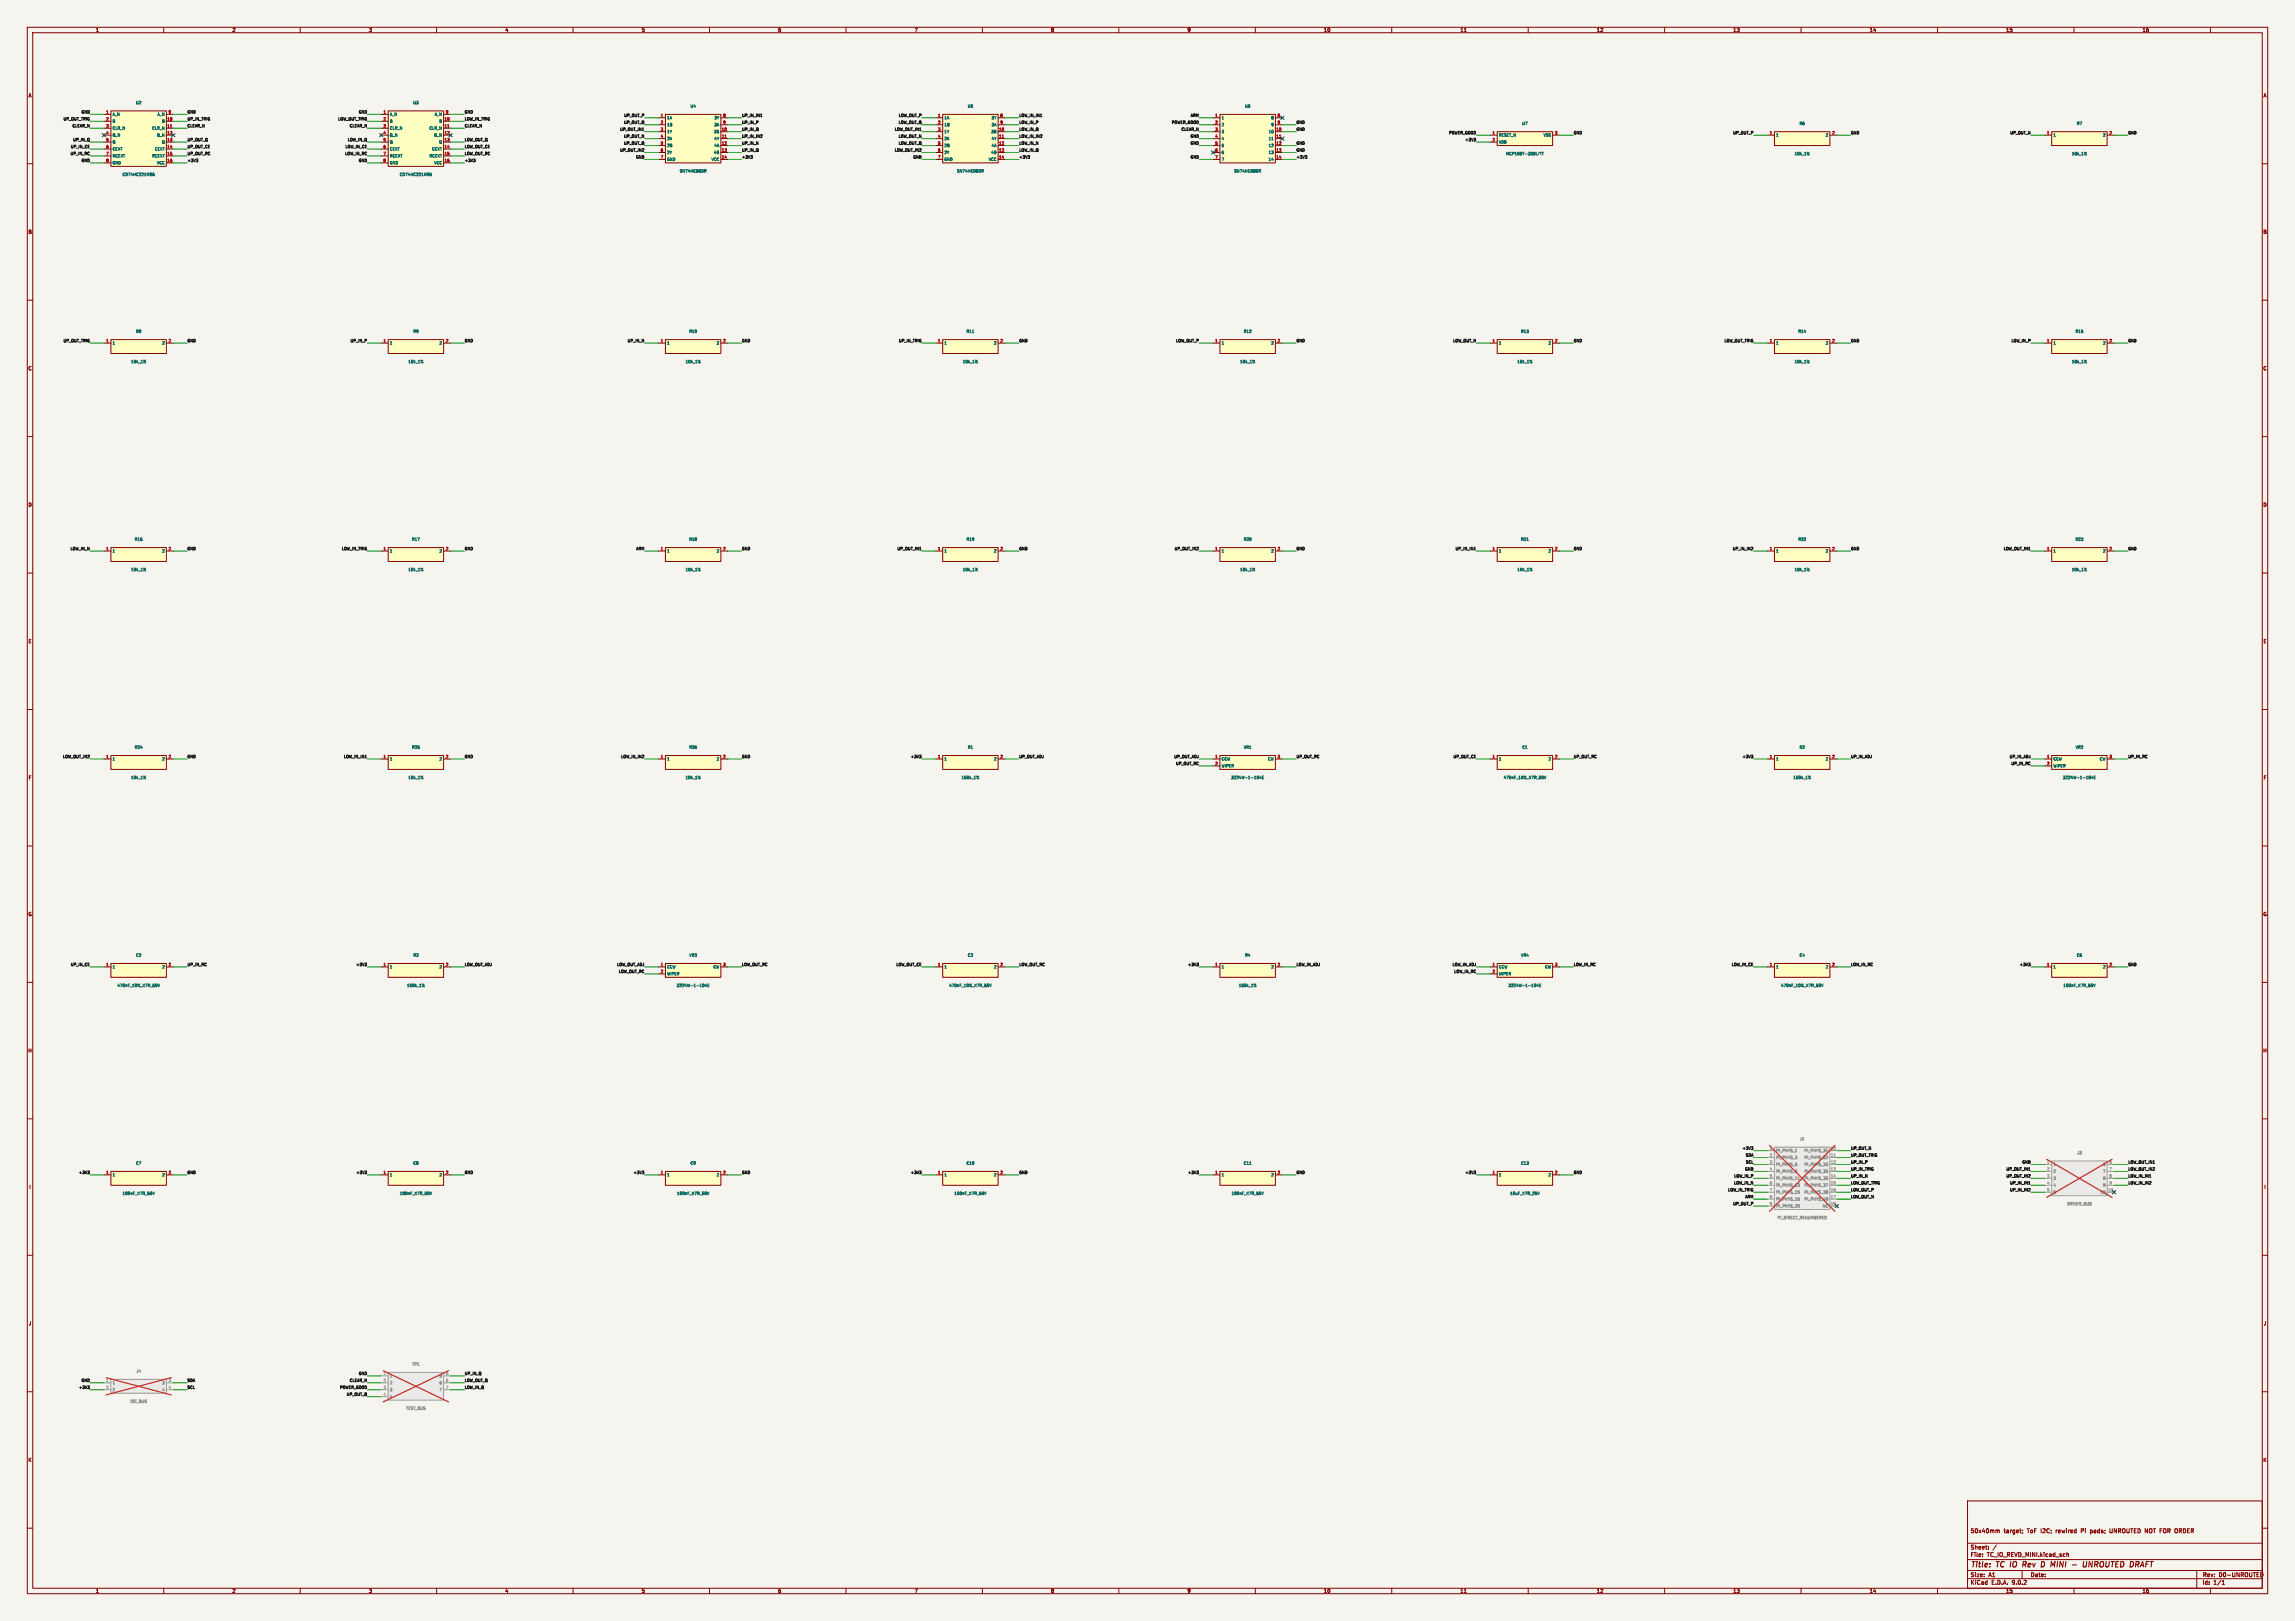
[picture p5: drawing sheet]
<svg xmlns="http://www.w3.org/2000/svg" width="841mm" height="594mm" viewBox="0 0 841 594" stroke-linecap="round" stroke-linejoin="round" font-family="sans-serif">
<defs><g id="words">
<g font-size="2.8" fill="#840000">
<text x="722" y="574.9">Title:</text>
<text x="731.7" y="574.9">TC IO</text>
<text x="742.9" y="574.9">Rev</text>
<text x="750.4" y="574.9">D</text>
<text x="754.8" y="574.9">MINI</text>
<text x="763.4" y="574.9">-</text>
<text x="768.2" y="574.9">UNROUTED</text>
<text x="786.2" y="574.9">DRAFT</text>
</g>
<g font-size="2.1" fill="#840000">
<text x="722" y="562">50x40mm</text>
<text x="734.2" y="562">target;</text>
<text x="742.9" y="562">ToF I2C;</text>
<text x="753.6" y="562">rewired</text>
<text x="763" y="562">Pi</text>
<text x="766.5" y="562">pads;</text>
<text x="773.8" y="562">UNROUTED NOT FOR ORDER</text>
<text x="722" y="568">Sheet:</text>
<text x="722" y="570.7">File:</text>
<text x="728.1" y="570.7">TC_IO_REVD_MINI.kicad_sch</text>
<text x="722" y="580.9">KiCad</text>
<text x="722" y="578.1">Size:</text>
<text x="728.7" y="578.1">A1</text>
<text x="729.7" y="580.9">E.D.A.</text>
<text x="737.3" y="580.9">9.0.2</text>
<text x="744" y="578.1">Date:</text>
<text x="807" y="578.3">Rev:</text>
<text x="807" y="580.9">Id:</text>
<text x="811.1" y="580.9">1/1</text>
<text x="813.4" y="578.3">D0-UNROUTED</text>
</g>
<g font-size="1.8" fill="#840000">
<text x="35" y="11.9">1</text>
<text x="85" y="11.9">2</text>
<text x="135" y="11.9">3</text>
<text x="185" y="11.9">4</text>
<text x="235" y="11.9">5</text>
<text x="285" y="11.9">6</text>
<text x="335" y="11.9">7</text>
<text x="385" y="11.9">8</text>
<text x="435" y="11.9">9</text>
<text x="485" y="11.9">10</text>
<text x="535" y="11.9">11</text>
<text x="585" y="11.9">12</text>
<text x="635" y="11.9">13</text>
<text x="685" y="11.9">14</text>
<text x="735" y="11.9">15</text>
<text x="785" y="11.9">16</text>
<text x="10.3" y="35.9">A</text>
<text x="829.3" y="35.9">A</text>
<text x="10.3" y="85.9">B</text>
<text x="829.2" y="85.9">B</text>
<text x="10.3" y="135.9">C</text>
<text x="829.2" y="135.9">C</text>
<text x="10.3" y="185.9">D</text>
<text x="829.2" y="185.9">D</text>
<text x="10.3" y="235.9">E</text>
<text x="829.3" y="235.9">E</text>
<text x="10.3" y="285.9">F</text>
<text x="829.3" y="285.9">F</text>
<text x="10.3" y="335.9">G</text>
<text x="829.2" y="335.9">G</text>
<text x="10.2" y="385.9">H</text>
<text x="829.2" y="385.9">H</text>
<text x="10.6" y="435.9">I</text>
<text x="829.6" y="435.9">I</text>
<text x="10.4" y="485.9">J</text>
<text x="829.4" y="485.9">J</text>
<text x="10.3" y="535.9">K</text>
<text x="829.2" y="535.9">K</text>
<text x="35" y="583.9">1</text>
<text x="85" y="583.9">2</text>
<text x="135" y="583.9">3</text>
<text x="185" y="583.9">4</text>
<text x="235" y="583.9">5</text>
<text x="285" y="583.9">6</text>
<text x="335" y="583.9">7</text>
<text x="385" y="583.9">8</text>
<text x="435" y="583.9">9</text>
<text x="485" y="583.9">10</text>
<text x="535" y="583.9">11</text>
<text x="585" y="583.9">12</text>
<text x="635" y="583.9">13</text>
<text x="685" y="583.9">14</text>
<text x="735" y="583.9">15</text>
<text x="785" y="583.9">16</text>
</g>
<g font-size="1.4" fill="#0f0f0f">
<text x="29.7" y="41.6">GND</text>
<text x="68.6" y="41.6">GND</text>
<text x="131.3" y="41.6">GND</text>
<text x="170.2" y="41.6">GND</text>
<text x="23.1" y="44.2">UP_OUT_TRIG</text>
<text x="26.4" y="46.7">CLEAR_N</text>
<text x="68.6" y="44.2">UP_IN_TRIG</text>
<text x="68.6" y="46.7">CLEAR_N</text>
<text x="123.7" y="44.2">LOW_OUT_TRIG</text>
<text x="128" y="46.7">CLEAR_N</text>
<text x="170.2" y="46.7">CLEAR_N</text>
<text x="170.2" y="44.2">LOW_IN_TRIG</text>
<text x="227.1" y="48">UP_OUT_IN1</text>
<text x="228.5" y="45.4">UP_OUT_Q</text>
<text x="228.5" y="42.9">UP_OUT_P</text>
<text x="271.8" y="42.9">UP_IN_IN1</text>
<text x="271.8" y="45.4">UP_IN_P</text>
<text x="271.8" y="48">UP_IN_Q</text>
<text x="327.7" y="48">LOW_OUT_IN1</text>
<text x="329.1" y="45.4">LOW_OUT_Q</text>
<text x="329.2" y="42.9">LOW_OUT_P</text>
<text x="373.4" y="48">LOW_IN_Q</text>
<text x="373.4" y="45.4">LOW_IN_P</text>
<text x="373.4" y="42.9">LOW_IN_IN1</text>
<text x="429.2" y="45.4">POWER_GOOD</text>
<text x="432.8" y="48">CLEAR_N</text>
<text x="436.2" y="42.9">ARM</text>
<text x="475" y="45.4">GND</text>
<text x="475" y="48">GND</text>
<text x="26.6" y="51.8">UP_IN_Q</text>
<text x="68.6" y="51.8">UP_OUT_Q</text>
<text x="127.3" y="51.8">LOW_IN_Q</text>
<text x="170.2" y="51.8">LOW_OUT_Q</text>
<text x="228.5" y="53.1">UP_OUT_Q</text>
<text x="228.5" y="50.5">UP_OUT_N</text>
<text x="271.8" y="53.1">UP_IN_N</text>
<text x="271.8" y="50.5">UP_IN_IN2</text>
<text x="329.1" y="53.1">LOW_OUT_Q</text>
<text x="329.1" y="50.5">LOW_OUT_N</text>
<text x="373.4" y="53.1">LOW_IN_N</text>
<text x="373.4" y="50.5">LOW_IN_IN2</text>
<text x="436.1" y="53.1">GND</text>
<text x="436.1" y="50.5">GND</text>
<text x="475" y="53.1">GND</text>
<text x="530.8" y="49.3">POWER_GOOD</text>
<text x="536.8" y="51.8">+3V3</text>
<text x="576.6" y="49.3">GND</text>
<text x="634.9" y="49.3">UP_OUT_P</text>
<text x="678.2" y="49.3">GND</text>
<text x="736.5" y="49.3">UP_OUT_N</text>
<text x="779.8" y="49.3">GND</text>
<text x="25.7" y="56.9">UP_IN_RC</text>
<text x="25.8" y="54.3">UP_IN_CE</text>
<text x="29.7" y="59.4">GND</text>
<text x="68.6" y="54.3">UP_OUT_CE</text>
<text x="68.6" y="56.9">UP_OUT_RC</text>
<text x="68.6" y="59.4">+3V3</text>
<text x="126.3" y="56.9">LOW_IN_RC</text>
<text x="126.4" y="54.3">LOW_IN_CE</text>
<text x="131.3" y="59.4">GND</text>
<text x="170.2" y="59.4">+3V3</text>
<text x="170.2" y="56.9">LOW_OUT_RC</text>
<text x="170.2" y="54.3">LOW_OUT_CE</text>
<text x="227.1" y="55.6">UP_OUT_IN2</text>
<text x="232.9" y="58.1">GND</text>
<text x="271.8" y="58.1">+3V3</text>
<text x="271.8" y="55.6">UP_IN_Q</text>
<text x="327.7" y="55.6">LOW_OUT_IN2</text>
<text x="334.5" y="58.1">GND</text>
<text x="373.4" y="58.1">+3V3</text>
<text x="373.4" y="55.6">LOW_IN_Q</text>
<text x="436.1" y="58.1">GND</text>
<text x="475" y="55.6">GND</text>
<text x="475" y="58.1">+3V3</text>
<text x="23.1" y="125.5">UP_OUT_TRIG</text>
<text x="68.6" y="125.5">GND</text>
<text x="128.3" y="125.5">UP_IN_P</text>
<text x="170.2" y="125.5">GND</text>
<text x="229.8" y="125.5">UP_IN_N</text>
<text x="271.8" y="125.5">GND</text>
<text x="329.2" y="125.5">UP_IN_TRIG</text>
<text x="373.4" y="125.5">GND</text>
<text x="430.8" y="125.5">LOW_OUT_P</text>
<text x="475" y="125.5">GND</text>
<text x="532.3" y="125.5">LOW_OUT_N</text>
<text x="576.6" y="125.5">GND</text>
<text x="631.7" y="125.5">LOW_OUT_TRIG</text>
<text x="678.2" y="125.5">GND</text>
<text x="736.9" y="125.5">LOW_IN_P</text>
<text x="779.8" y="125.5">GND</text>
<text x="25.7" y="201.7">LOW_IN_N</text>
<text x="68.6" y="201.7">GND</text>
<text x="125.1" y="201.7">LOW_IN_TRIG</text>
<text x="170.2" y="201.7">GND</text>
<text x="233" y="201.7">ARM</text>
<text x="271.8" y="201.7">GND</text>
<text x="328.7" y="201.7">UP_OUT_IN1</text>
<text x="373.4" y="201.7">GND</text>
<text x="430.3" y="201.7">UP_OUT_IN2</text>
<text x="475" y="201.7">GND</text>
<text x="533.2" y="201.7">UP_IN_IN1</text>
<text x="576.6" y="201.7">GND</text>
<text x="634.8" y="201.7">UP_IN_IN2</text>
<text x="678.2" y="201.7">GND</text>
<text x="734.1" y="201.7">LOW_OUT_IN1</text>
<text x="779.8" y="201.7">GND</text>
<text x="22.9" y="277.9">LOW_OUT_IN2</text>
<text x="68.6" y="277.9">GND</text>
<text x="125.8" y="277.9">LOW_IN_IN1</text>
<text x="170.2" y="277.9">GND</text>
<text x="227.4" y="277.9">LOW_IN_IN2</text>
<text x="271.8" y="277.9">GND</text>
<text x="333.6" y="277.9">+3V3</text>
<text x="373.4" y="277.9">UP_OUT_ADJ</text>
<text x="430.1" y="277.9">UP_OUT_ADJ</text>
<text x="430.7" y="280.4">UP_OUT_RC</text>
<text x="475" y="277.9">UP_OUT_RC</text>
<text x="532.4" y="277.9">UP_OUT_CE</text>
<text x="576.6" y="277.9">UP_OUT_RC</text>
<text x="638.4" y="277.9">+3V3</text>
<text x="678.2" y="277.9">UP_IN_ADJ</text>
<text x="736.2" y="277.9">UP_IN_ADJ</text>
<text x="736.9" y="280.4">UP_IN_RC</text>
<text x="779.8" y="277.9">UP_IN_RC</text>
<text x="25.8" y="354.1">UP_IN_CE</text>
<text x="68.6" y="354.1">UP_IN_RC</text>
<text x="130.4" y="354.1">+3V3</text>
<text x="170.2" y="354.1">LOW_OUT_ADJ</text>
<text x="226" y="354.1">LOW_OUT_ADJ</text>
<text x="226.6" y="356.6">LOW_OUT_RC</text>
<text x="271.8" y="354.1">LOW_OUT_RC</text>
<text x="328.3" y="354.1">LOW_OUT_CE</text>
<text x="373.4" y="354.1">LOW_OUT_RC</text>
<text x="435.2" y="354.1">+3V3</text>
<text x="475" y="354.1">LOW_IN_ADJ</text>
<text x="532.1" y="354.1">LOW_IN_ADJ</text>
<text x="532.7" y="356.6">LOW_IN_RC</text>
<text x="576.6" y="354.1">LOW_IN_RC</text>
<text x="634.4" y="354.1">LOW_IN_CE</text>
<text x="678.2" y="354.1">LOW_IN_RC</text>
<text x="740" y="354.1">+3V3</text>
<text x="779.8" y="354.1">GND</text>
<text x="638.4" y="421.4">+3V3</text>
<text x="639.6" y="423.9">SDA</text>
<text x="678.2" y="421.4">UP_OUT_N</text>
<text x="678.2" y="423.9">UP_OUT_TRIG</text>
<text x="28.8" y="430.3">+3V3</text>
<text x="68.6" y="430.3">GND</text>
<text x="130.4" y="430.3">+3V3</text>
<text x="170.2" y="430.3">GND</text>
<text x="232" y="430.3">+3V3</text>
<text x="271.8" y="430.3">GND</text>
<text x="333.6" y="430.3">+3V3</text>
<text x="373.4" y="430.3">GND</text>
<text x="435.2" y="430.3">+3V3</text>
<text x="475" y="430.3">GND</text>
<text x="536.8" y="430.3">+3V3</text>
<text x="576.6" y="430.3">GND</text>
<text x="635.3" y="431.5">LOW_IN_P</text>
<text x="639.3" y="429">GND</text>
<text x="639.6" y="426.4">SCL</text>
<text x="678.2" y="426.4">UP_IN_P</text>
<text x="678.2" y="429">UP_IN_TRIG</text>
<text x="678.2" y="431.5">UP_IN_N</text>
<text x="735.1" y="429">UP_OUT_IN1</text>
<text x="735.1" y="431.5">UP_OUT_IN2</text>
<text x="740.9" y="426.4">GND</text>
<text x="779.8" y="426.4">LOW_OUT_IN1</text>
<text x="779.8" y="429">LOW_OUT_IN2</text>
<text x="779.8" y="431.5">LOW_IN_IN1</text>
<text x="633.1" y="436.6">LOW_IN_TRIG</text>
<text x="635.3" y="434.1">LOW_IN_N</text>
<text x="678.2" y="434.1">LOW_OUT_TRIG</text>
<text x="678.2" y="436.6">LOW_OUT_P</text>
<text x="736.4" y="434.1">UP_IN_IN1</text>
<text x="736.4" y="436.6">UP_IN_IN2</text>
<text x="779.8" y="434.1">LOW_IN_IN2</text>
<text x="634.9" y="441.7">UP_OUT_P</text>
<text x="639.4" y="439.1">ARM</text>
<text x="678.2" y="439.1">LOW_OUT_N</text>
<text x="131.3" y="503.9">GND</text>
<text x="170.2" y="503.9">UP_IN_Q</text>
<text x="28.8" y="509">+3V3</text>
<text x="29.7" y="506.5">GND</text>
<text x="68.6" y="506.5">SDA</text>
<text x="68.6" y="509">SCL</text>
<text x="124.4" y="509">POWER_GOOD</text>
<text x="128" y="506.5">CLEAR_N</text>
<text x="170.2" y="509">LOW_IN_Q</text>
<text x="170.2" y="506.5">LOW_OUT_Q</text>
<text x="126.9" y="511.5">UP_OUT_Q</text>
</g>
<g font-size="1.4" fill="#a90000">
<text x="38.8" y="41.7">1</text>
<text x="61.6" y="41.7">9</text>
<text x="140.4" y="41.7">1</text>
<text x="163.2" y="41.7">9</text>
<text x="38.8" y="44.2">2</text>
<text x="38.8" y="46.7">3</text>
<text x="61.1" y="44.2">10</text>
<text x="61.1" y="46.7">11</text>
<text x="140.4" y="44.2">2</text>
<text x="140.4" y="46.7">3</text>
<text x="162.7" y="44.2">10</text>
<text x="162.7" y="46.7">11</text>
<text x="242" y="42.9">1</text>
<text x="242" y="45.5">2</text>
<text x="264.8" y="42.9">8</text>
<text x="264.8" y="45.5">9</text>
<text x="343.6" y="42.9">1</text>
<text x="343.6" y="45.5">2</text>
<text x="366.4" y="42.9">8</text>
<text x="366.4" y="45.5">9</text>
<text x="445.2" y="42.9">1</text>
<text x="445.2" y="45.5">2</text>
<text x="468" y="42.9">8</text>
<text x="468" y="45.5">9</text>
<text x="38.8" y="49.3">4</text>
<text x="38.8" y="51.8">5</text>
<text x="61.1" y="49.3">12</text>
<text x="61.1" y="51.8">13</text>
<text x="140.4" y="49.3">4</text>
<text x="140.4" y="51.8">5</text>
<text x="162.7" y="49.3">12</text>
<text x="162.7" y="51.8">13</text>
<text x="242" y="48">3</text>
<text x="242" y="50.5">4</text>
<text x="242" y="53.1">5</text>
<text x="264.3" y="48">10</text>
<text x="264.3" y="50.5">11</text>
<text x="264.3" y="53.1">12</text>
<text x="343.6" y="48">3</text>
<text x="343.6" y="50.5">4</text>
<text x="343.6" y="53.1">5</text>
<text x="365.9" y="48">10</text>
<text x="365.9" y="50.5">11</text>
<text x="365.9" y="53.1">12</text>
<text x="445.2" y="48">3</text>
<text x="445.2" y="50.5">4</text>
<text x="445.2" y="53.1">5</text>
<text x="467.5" y="48">10</text>
<text x="467.5" y="50.5">11</text>
<text x="467.5" y="53.1">12</text>
<text x="546.8" y="49.3">1</text>
<text x="546.8" y="51.8">2</text>
<text x="569.6" y="49.3">3</text>
<text x="648.4" y="49.3">1</text>
<text x="671.2" y="49.3">2</text>
<text x="750" y="49.3">1</text>
<text x="772.8" y="49.3">2</text>
<text x="38.8" y="54.4">6</text>
<text x="38.8" y="56.9">7</text>
<text x="38.8" y="59.4">8</text>
<text x="61.1" y="54.4">14</text>
<text x="61.1" y="56.9">15</text>
<text x="61.1" y="59.4">16</text>
<text x="140.4" y="54.4">6</text>
<text x="140.4" y="56.9">7</text>
<text x="140.4" y="59.4">8</text>
<text x="162.7" y="54.4">14</text>
<text x="162.7" y="56.9">15</text>
<text x="162.7" y="59.4">16</text>
<text x="242" y="55.6">6</text>
<text x="242" y="58.2">7</text>
<text x="264.3" y="55.6">13</text>
<text x="264.3" y="58.2">14</text>
<text x="343.6" y="55.6">6</text>
<text x="343.6" y="58.2">7</text>
<text x="365.9" y="55.6">13</text>
<text x="365.9" y="58.2">14</text>
<text x="445.2" y="55.6">6</text>
<text x="445.2" y="58.2">7</text>
<text x="467.5" y="55.6">13</text>
<text x="467.5" y="58.2">14</text>
<text x="38.8" y="125.5">1</text>
<text x="61.6" y="125.5">2</text>
<text x="140.4" y="125.5">1</text>
<text x="163.2" y="125.5">2</text>
<text x="242" y="125.5">1</text>
<text x="264.8" y="125.5">2</text>
<text x="343.6" y="125.5">1</text>
<text x="366.4" y="125.5">2</text>
<text x="445.2" y="125.5">1</text>
<text x="468" y="125.5">2</text>
<text x="546.8" y="125.5">1</text>
<text x="569.6" y="125.5">2</text>
<text x="648.4" y="125.5">1</text>
<text x="671.2" y="125.5">2</text>
<text x="750" y="125.5">1</text>
<text x="772.8" y="125.5">2</text>
<text x="38.8" y="201.7">1</text>
<text x="61.6" y="201.7">2</text>
<text x="140.4" y="201.7">1</text>
<text x="163.2" y="201.7">2</text>
<text x="242" y="201.7">1</text>
<text x="264.8" y="201.7">2</text>
<text x="343.6" y="201.7">1</text>
<text x="366.4" y="201.7">2</text>
<text x="445.2" y="201.7">1</text>
<text x="468" y="201.7">2</text>
<text x="546.8" y="201.7">1</text>
<text x="569.6" y="201.7">2</text>
<text x="648.4" y="201.7">1</text>
<text x="671.2" y="201.7">2</text>
<text x="750" y="201.7">1</text>
<text x="772.8" y="201.7">2</text>
<text x="38.8" y="277.9">1</text>
<text x="61.6" y="277.9">2</text>
<text x="140.4" y="277.9">1</text>
<text x="163.2" y="277.9">2</text>
<text x="242" y="277.9">1</text>
<text x="264.8" y="277.9">2</text>
<text x="343.6" y="277.9">1</text>
<text x="366.4" y="277.9">2</text>
<text x="445.2" y="277.9">1</text>
<text x="445.2" y="280.4">2</text>
<text x="468" y="277.9">3</text>
<text x="546.8" y="277.9">1</text>
<text x="569.6" y="277.9">2</text>
<text x="648.4" y="277.9">1</text>
<text x="671.2" y="277.9">2</text>
<text x="750" y="277.9">1</text>
<text x="750" y="280.4">2</text>
<text x="772.8" y="277.9">3</text>
<text x="38.8" y="354.1">1</text>
<text x="61.6" y="354.1">2</text>
<text x="140.4" y="354.1">1</text>
<text x="163.2" y="354.1">2</text>
<text x="242" y="354.1">1</text>
<text x="242" y="356.6">2</text>
<text x="264.8" y="354.1">3</text>
<text x="343.6" y="354.1">1</text>
<text x="366.4" y="354.1">2</text>
<text x="445.2" y="354.1">1</text>
<text x="468" y="354.1">2</text>
<text x="546.8" y="354.1">1</text>
<text x="546.8" y="356.6">2</text>
<text x="569.6" y="354.1">3</text>
<text x="648.4" y="354.1">1</text>
<text x="671.2" y="354.1">2</text>
<text x="750" y="354.1">1</text>
<text x="772.8" y="354.1">2</text>
<text x="38.8" y="430.3">1</text>
<text x="61.6" y="430.3">2</text>
<text x="140.4" y="430.3">1</text>
<text x="163.2" y="430.3">2</text>
<text x="242" y="430.3">1</text>
<text x="264.8" y="430.3">2</text>
<text x="343.6" y="430.3">1</text>
<text x="366.4" y="430.3">2</text>
<text x="445.2" y="430.3">1</text>
<text x="468" y="430.3">2</text>
<text x="546.8" y="430.3">1</text>
<text x="569.6" y="430.3">2</text>
</g>
<g font-size="1.4" fill="#006464">
<text x="49.7" y="38.4">U2</text>
<text x="151.3" y="38.4">U3</text>
<text x="252.9" y="39.6">U4</text>
<text x="354.5" y="39.6">U5</text>
<text x="456.1" y="39.6">U6</text>
<text x="41.1" y="42.6">A_N</text>
<text x="41.1" y="45.2">B</text>
<text x="41.1" y="47.7">CLR_N</text>
<text x="55.6" y="47.7">CLR_N</text>
<text x="57.5" y="42.6">A_N</text>
<text x="59.2" y="45.2">B</text>
<text x="142.7" y="42.6">A_N</text>
<text x="142.7" y="45.2">B</text>
<text x="142.7" y="47.7">CLR_N</text>
<text x="157.2" y="47.7">CLR_N</text>
<text x="159.1" y="42.6">A_N</text>
<text x="160.8" y="45.2">B</text>
<text x="244.3" y="43.9">1A</text>
<text x="244.3" y="46.4">1B</text>
<text x="261.6" y="43.9">3Y</text>
<text x="261.6" y="46.4">3A</text>
<text x="345.9" y="43.9">1A</text>
<text x="345.9" y="46.4">1B</text>
<text x="363.2" y="43.9">3Y</text>
<text x="363.2" y="46.4">3A</text>
<text x="447.5" y="43.9">1</text>
<text x="447.5" y="46.4">2</text>
<text x="465.7" y="43.9">8</text>
<text x="465.7" y="46.4">9</text>
<text x="557.7" y="46">U7</text>
<text x="659.3" y="46">R6</text>
<text x="760.9" y="46">R7</text>
<text x="41.1" y="50.3">Q_N</text>
<text x="41.1" y="52.8">Q</text>
<text x="57.3" y="50.3">Q_N</text>
<text x="59.2" y="52.8">Q</text>
<text x="142.7" y="50.3">Q_N</text>
<text x="142.7" y="52.8">Q</text>
<text x="158.9" y="50.3">Q_N</text>
<text x="160.8" y="52.8">Q</text>
<text x="244.3" y="49">1Y</text>
<text x="244.3" y="51.5">2A</text>
<text x="261.5" y="49">3B</text>
<text x="261.6" y="51.5">4Y</text>
<text x="345.9" y="49">1Y</text>
<text x="345.9" y="51.5">2A</text>
<text x="363.1" y="49">3B</text>
<text x="363.2" y="51.5">4Y</text>
<text x="447.5" y="49">3</text>
<text x="447.5" y="51.5">4</text>
<text x="464.7" y="49">10</text>
<text x="464.7" y="51.5">11</text>
<text x="549.1" y="50.3">RESET_N</text>
<text x="549.1" y="52.8">VDD</text>
<text x="565.4" y="50.3">VSS</text>
<text x="650.7" y="50.3">1</text>
<text x="668.9" y="50.3">2</text>
<text x="752.3" y="50.3">1</text>
<text x="770.5" y="50.3">2</text>
<text x="41.1" y="55.3">CEXT</text>
<text x="41.1" y="57.9">RCEXT</text>
<text x="55.6" y="57.9">RCEXT</text>
<text x="56.6" y="55.3">CEXT</text>
<text x="142.7" y="55.3">CEXT</text>
<text x="142.7" y="57.9">RCEXT</text>
<text x="157.2" y="57.9">RCEXT</text>
<text x="158.2" y="55.3">CEXT</text>
<text x="244.3" y="54.1">2B</text>
<text x="244.3" y="56.6">2Y</text>
<text x="244.3" y="59.1">GND</text>
<text x="260.5" y="59.1">VCC</text>
<text x="261.5" y="56.6">4B</text>
<text x="261.6" y="54.1">4A</text>
<text x="345.9" y="54.1">2B</text>
<text x="345.9" y="56.6">2Y</text>
<text x="345.9" y="59.1">GND</text>
<text x="362.1" y="59.1">VCC</text>
<text x="363.1" y="56.6">4B</text>
<text x="363.2" y="54.1">4A</text>
<text x="447.5" y="54.1">5</text>
<text x="447.5" y="56.6">6</text>
<text x="447.5" y="59.1">7</text>
<text x="464.7" y="54.1">12</text>
<text x="464.7" y="56.6">13</text>
<text x="464.7" y="59.1">14</text>
<text x="551.7" y="57.1">MCP100T-300I/TT</text>
<text x="657.5" y="57.1">10k_1%</text>
<text x="759.1" y="57.1">10k_1%</text>
<text x="41.1" y="60.4">GND</text>
<text x="44.7" y="64.7">CD74HC221M96</text>
<text x="57.3" y="60.4">VCC</text>
<text x="142.7" y="60.4">GND</text>
<text x="146.3" y="64.7">CD74HC221M96</text>
<text x="158.9" y="60.4">VCC</text>
<text x="248.9" y="63.4">SN74HC08DR</text>
<text x="350.5" y="63.4">SN74HC08DR</text>
<text x="452.1" y="63.4">SN74HC08DR</text>
<text x="49.7" y="122.2">R8</text>
<text x="151.3" y="122.2">R9</text>
<text x="252.4" y="122.2">R10</text>
<text x="354" y="122.2">R11</text>
<text x="455.6" y="122.2">R12</text>
<text x="557.2" y="122.2">R13</text>
<text x="658.8" y="122.2">R14</text>
<text x="760.4" y="122.2">R15</text>
<text x="41.1" y="126.5">1</text>
<text x="59.3" y="126.5">2</text>
<text x="142.7" y="126.5">1</text>
<text x="160.9" y="126.5">2</text>
<text x="244.3" y="126.5">1</text>
<text x="262.5" y="126.5">2</text>
<text x="345.9" y="126.5">1</text>
<text x="364.1" y="126.5">2</text>
<text x="447.5" y="126.5">1</text>
<text x="465.7" y="126.5">2</text>
<text x="549.1" y="126.5">1</text>
<text x="567.3" y="126.5">2</text>
<text x="650.7" y="126.5">1</text>
<text x="668.9" y="126.5">2</text>
<text x="752.3" y="126.5">1</text>
<text x="770.5" y="126.5">2</text>
<text x="47.9" y="133.3">10k_1%</text>
<text x="149.5" y="133.3">10k_1%</text>
<text x="251.1" y="133.3">10k_1%</text>
<text x="352.7" y="133.3">10k_1%</text>
<text x="454.3" y="133.3">10k_1%</text>
<text x="555.9" y="133.3">10k_1%</text>
<text x="657.5" y="133.3">10k_1%</text>
<text x="759.1" y="133.3">10k_1%</text>
<text x="41.1" y="202.7">1</text>
<text x="49.2" y="198.4">R16</text>
<text x="59.3" y="202.7">2</text>
<text x="142.7" y="202.7">1</text>
<text x="150.8" y="198.4">R17</text>
<text x="160.9" y="202.7">2</text>
<text x="244.3" y="202.7">1</text>
<text x="252.4" y="198.4">R18</text>
<text x="262.5" y="202.7">2</text>
<text x="345.9" y="202.7">1</text>
<text x="354" y="198.4">R19</text>
<text x="364.1" y="202.7">2</text>
<text x="447.5" y="202.7">1</text>
<text x="455.6" y="198.4">R20</text>
<text x="465.7" y="202.7">2</text>
<text x="549.1" y="202.7">1</text>
<text x="557.2" y="198.4">R21</text>
<text x="567.3" y="202.7">2</text>
<text x="650.7" y="202.7">1</text>
<text x="658.8" y="198.4">R22</text>
<text x="668.9" y="202.7">2</text>
<text x="752.3" y="202.7">1</text>
<text x="760.4" y="198.4">R23</text>
<text x="770.5" y="202.7">2</text>
<text x="47.9" y="209.5">10k_1%</text>
<text x="149.5" y="209.5">10k_1%</text>
<text x="251.1" y="209.5">10k_1%</text>
<text x="352.7" y="209.5">10k_1%</text>
<text x="454.3" y="209.5">10k_1%</text>
<text x="555.9" y="209.5">10k_1%</text>
<text x="657.5" y="209.5">10k_1%</text>
<text x="759.1" y="209.5">10k_1%</text>
<text x="49.2" y="274.6">R24</text>
<text x="150.8" y="274.6">R25</text>
<text x="252.4" y="274.6">R26</text>
<text x="354.5" y="274.6">R1</text>
<text x="455.7" y="274.6">VR1</text>
<text x="557.7" y="274.6">C1</text>
<text x="659.3" y="274.6">R2</text>
<text x="760.5" y="274.6">VR2</text>
<text x="41.1" y="278.9">1</text>
<text x="59.3" y="278.9">2</text>
<text x="142.7" y="278.9">1</text>
<text x="160.9" y="278.9">2</text>
<text x="244.3" y="278.9">1</text>
<text x="262.5" y="278.9">2</text>
<text x="345.9" y="278.9">1</text>
<text x="364.1" y="278.9">2</text>
<text x="447.5" y="278.9">CCW</text>
<text x="447.5" y="281.4">WIPER</text>
<text x="464.5" y="278.9">CW</text>
<text x="549.1" y="278.9">1</text>
<text x="567.3" y="278.9">2</text>
<text x="650.7" y="278.9">1</text>
<text x="668.9" y="278.9">2</text>
<text x="752.3" y="278.9">CCW</text>
<text x="752.3" y="281.4">WIPER</text>
<text x="769.3" y="278.9">CW</text>
<text x="47.9" y="285.7">10k_1%</text>
<text x="149.5" y="285.7">10k_1%</text>
<text x="251.1" y="285.7">10k_1%</text>
<text x="352.2" y="285.7">150k_1%</text>
<text x="451" y="285.7">3224W-1-104E</text>
<text x="550.9" y="285.7">470nF_10%_X7R_50V</text>
<text x="657" y="285.7">150k_1%</text>
<text x="755.8" y="285.7">3224W-1-104E</text>
<text x="49.7" y="350.8">C2</text>
<text x="151.3" y="350.8">R3</text>
<text x="252.5" y="350.8">VR3</text>
<text x="354.5" y="350.8">C3</text>
<text x="456.1" y="350.8">R4</text>
<text x="557.3" y="350.8">VR4</text>
<text x="659.3" y="350.8">C4</text>
<text x="760.9" y="350.8">C6</text>
<text x="41.1" y="355.1">1</text>
<text x="59.3" y="355.1">2</text>
<text x="142.7" y="355.1">1</text>
<text x="160.9" y="355.1">2</text>
<text x="244.3" y="355.1">CCW</text>
<text x="244.3" y="357.6">WIPER</text>
<text x="261.3" y="355.1">CW</text>
<text x="345.9" y="355.1">1</text>
<text x="364.1" y="355.1">2</text>
<text x="447.5" y="355.1">1</text>
<text x="465.7" y="355.1">2</text>
<text x="549.1" y="355.1">CCW</text>
<text x="549.1" y="357.6">WIPER</text>
<text x="566.1" y="355.1">CW</text>
<text x="650.7" y="355.1">1</text>
<text x="668.9" y="355.1">2</text>
<text x="752.3" y="355.1">1</text>
<text x="770.5" y="355.1">2</text>
<text x="42.9" y="361.9">470nF_10%_X7R_50V</text>
<text x="149" y="361.9">150k_1%</text>
<text x="247.8" y="361.9">3224W-1-104E</text>
<text x="347.7" y="361.9">470nF_10%_X7R_50V</text>
<text x="453.8" y="361.9">150k_1%</text>
<text x="552.6" y="361.9">3224W-1-104E</text>
<text x="652.5" y="361.9">470nF_10%_X7R_50V</text>
<text x="756" y="361.9">100nF_X7R_50V</text>
<text x="41.1" y="431.3">1</text>
<text x="49.7" y="427">C7</text>
<text x="59.3" y="431.3">2</text>
<text x="142.7" y="431.3">1</text>
<text x="151.3" y="427">C8</text>
<text x="160.9" y="431.3">2</text>
<text x="244.3" y="431.3">1</text>
<text x="252.9" y="427">C9</text>
<text x="262.5" y="431.3">2</text>
<text x="345.9" y="431.3">1</text>
<text x="354" y="427">C10</text>
<text x="364.1" y="431.3">2</text>
<text x="447.5" y="431.3">1</text>
<text x="455.6" y="427">C11</text>
<text x="465.7" y="431.3">2</text>
<text x="549.1" y="431.3">1</text>
<text x="557.2" y="427">C13</text>
<text x="567.3" y="431.3">2</text>
<text x="44.8" y="438.1">100nF_X7R_50V</text>
<text x="146.4" y="438.1">100nF_X7R_50V</text>
<text x="248" y="438.1">100nF_X7R_50V</text>
<text x="349.6" y="438.1">100nF_X7R_50V</text>
<text x="451.2" y="438.1">100nF_X7R_50V</text>
<text x="553.2" y="438.1">10uF_X7R_25V</text>
</g>
<g font-size="1.4" fill="#939391">
<text x="659.4" y="418.1">J1</text>
<text x="650.7" y="422.4">PI_PHYS_1</text>
<text x="650.7" y="424.9">PI_PHYS_3</text>
<text x="661" y="422.4">PI_PHYS_31</text>
<text x="661" y="424.9">PI_PHYS_32</text>
<text x="761" y="423.2">J3</text>
<text x="650.7" y="427.4">PI_PHYS_5</text>
<text x="650.7" y="430">PI_PHYS_6</text>
<text x="661" y="427.4">PI_PHYS_33</text>
<text x="661" y="430">PI_PHYS_35</text>
<text x="752.3" y="427.4">1</text>
<text x="752.3" y="430">2</text>
<text x="770.5" y="427.4">6</text>
<text x="770.5" y="430">7</text>
<text x="650.7" y="432.5">PI_PHYS_11</text>
<text x="650.7" y="435.1">PI_PHYS_13</text>
<text x="650.7" y="437.6">PI_PHYS_15</text>
<text x="661" y="432.5">PI_PHYS_36</text>
<text x="661" y="435.1">PI_PHYS_37</text>
<text x="661" y="437.6">PI_PHYS_38</text>
<text x="752.3" y="432.5">3</text>
<text x="752.3" y="435.1">4</text>
<text x="752.3" y="437.6">5</text>
<text x="769.5" y="437.6">10</text>
<text x="770.5" y="432.5">8</text>
<text x="770.5" y="435.1">9</text>
<text x="650.7" y="440.1">PI_PHYS_16</text>
<text x="650.7" y="442.7">PI_PHYS_29</text>
<text x="661" y="440.1">PI_PHYS_40</text>
<text x="667.8" y="442.7">NC</text>
<text x="757.4" y="441.9">DRIVER_BUS</text>
<text x="651.2" y="447">PI_DIRECT_RENUMBERED</text>
<text x="49.8" y="503.2">J4</text>
<text x="150.9" y="500.6">TP1</text>
<text x="41.1" y="507.5">1</text>
<text x="41.1" y="510">2</text>
<text x="59.3" y="507.5">3</text>
<text x="59.3" y="510">4</text>
<text x="142.7" y="504.9">1</text>
<text x="142.7" y="507.5">2</text>
<text x="142.7" y="510">3</text>
<text x="160.9" y="504.9">5</text>
<text x="160.9" y="507.5">6</text>
<text x="160.9" y="510">7</text>
<text x="47.6" y="514.3">I2C_BUS</text>
<text x="142.7" y="512.5">4</text>
<text x="148.7" y="516.8">TEST_BUS</text>
</g>
<g font-size="1.4" fill="#a5a4a2">
<text x="648.4" y="421.4">1</text>
<text x="648.4" y="423.9">2</text>
<text x="670.7" y="421.4">10</text>
<text x="670.7" y="423.9">11</text>
<text x="648.4" y="426.5">3</text>
<text x="648.4" y="429">4</text>
<text x="648.4" y="431.5">5</text>
<text x="670.7" y="426.5">12</text>
<text x="670.7" y="429">13</text>
<text x="670.7" y="431.5">14</text>
<text x="750" y="426.5">1</text>
<text x="750" y="429">2</text>
<text x="750" y="431.5">3</text>
<text x="772.8" y="426.5">6</text>
<text x="772.8" y="429">7</text>
<text x="772.8" y="431.5">8</text>
<text x="648.4" y="434.1">6</text>
<text x="648.4" y="436.6">7</text>
<text x="670.7" y="434.1">15</text>
<text x="670.7" y="436.6">16</text>
<text x="750" y="434.1">4</text>
<text x="750" y="436.6">5</text>
<text x="772.3" y="436.6">10</text>
<text x="772.8" y="434.1">9</text>
<text x="648.4" y="439.2">8</text>
<text x="648.4" y="441.7">9</text>
<text x="670.7" y="439.2">17</text>
<text x="670.7" y="441.7">18</text>
<text x="140.4" y="503.9">1</text>
<text x="163.2" y="503.9">5</text>
<text x="38.8" y="506.5">1</text>
<text x="38.8" y="509">2</text>
<text x="61.6" y="506.5">3</text>
<text x="61.6" y="509">4</text>
<text x="140.4" y="506.5">2</text>
<text x="140.4" y="509">3</text>
<text x="163.2" y="506.5">6</text>
<text x="163.2" y="509">7</text>
<text x="140.4" y="511.6">4</text>
</g>
</g></defs>
<path d="M0 0h841v594h-841z" fill="#f5f4ef" stroke="#f5f4ef" stroke-width=".37"/>
<g fill="none" stroke="#840000" stroke-width=".37">
<path d="M10 10h821v574h-821zM12 12h817v570h-817zM60 10v2M110 10v2M160 10v2M210 10v2M260 10v2M310 10v2M360 10v2M410 10v2M460 10v2M510 10v2"/>
<path d="M536.6 11.6h.7M560 10v2M610 10v2M660 10v2M710 10v2M760 10v2M810 10v2M10 60h2M829 60h2M10 110h2M829 110h2M10 160h2"/>
<path d="M829 160h2M10 210h2M829 210h2M10 260h2M829 260h2M10 310h2M829 310h2M10 360h2M829 360h2M10 410h2M829 410h2M10 460h2"/>
<path d="M829 460h2M10 510h2M829 510h2M10 560h2M721 550h108v32h-108zM829 560h2M721 578.5h108M721 575.5h108M721 571.5h108M721 565.5h108M726.5 570.2h.1M726.5 570.2v.1"/>
<path d="M726.5 569.5v.1M728.7 567.5v.2M728.7 566.8v.1M731.6 566.1l-1.3 1.9M731.6 560.7l.4 .2M732 560.9l.6-.1 .1 .9M732 560.9v.8M741 575.5v3M741.2 560.8v.1M741.2 561.6l-.1 .3M757.4 568.9v1.5M757.4 569.5h.6v.9"/>
<path d="M773.2 560.2l.1 1.4M805 575.5v6.5M814.3 579.5l.4-.4v1.5M829.2 576.6v.8M60 582v2M110 582v2M160 582v2M210 582v2M260 582v2M310 582v2M360 582v2M410 582v2"/>
<path d="M460 582v2M510 582v2M536.6 583.6h.7M560 582v2M610 582v2M660 582v2M710 582v2M760 582v2M810 582v2M814.3 580.6h.9"/>
</g>
<path d="M741.4 572.2h.8M741.8 573.3l.5 .9M742.3 573.2l-1 .1M749.2 572.7v.7M754 572.2l-.2 2M763.5 572.2l-.2 1.6M764.7 572.2l-.2 1.6M766.8 572.2l-.3 2-.9-2-.2 2M767.7 572.2l-.2 2M784.2 574.2l1-2 .4 2M784.5 573.6h1" fill="none" stroke="#840000" stroke-width=".4"/>
<path d="M751.8 48.3h20.4v5h-20.4z" fill="#ffffc2"/>
<path d="M749.3 49.5h2.5M751.8 48.3h20.4v5h-20.4zM772.2 49.5h2.5" fill="none" stroke="#840000" stroke-width=".37"/>
<path d="M764.5 56.6v.1M764.6 55.8l-.8 1" fill="none" stroke="#006464" stroke-width=".37"/>
<path d="M40.6 200.7h20.4v5h-20.4z" fill="#ffffc2"/>
<path d="M38.1 201.9h2.5M40.6 200.7h20.4v5h-20.4zM61 201.9h2.5" fill="none" stroke="#840000" stroke-width=".37"/>
<path d="M53.3 209v.1M53.4 208.2l-.8 1" fill="none" stroke="#006464" stroke-width=".37"/>
<path d="M345.4 429.3h20.4v5h-20.4z" fill="#ffffc2"/>
<path d="M342.9 430.5h2.5M345.4 429.3h20.4v5h-20.4zM365.8 430.5h2.5" fill="none" stroke="#840000" stroke-width=".37"/>
<path d="M360.7 436.8l.4 1 .3-1" fill="none" stroke="#006464" stroke-width=".37"/>
<path d="M751.8 200.7h20.4v5h-20.4z" fill="#ffffc2"/>
<path d="M749.3 201.9h2.5M751.8 200.7h20.4v5h-20.4zM772.2 201.9h2.5" fill="none" stroke="#840000" stroke-width=".37"/>
<path d="M764.5 209v.1M764.6 208.2l-.8 1" fill="none" stroke="#006464" stroke-width=".37"/>
<path d="M40.6 124.5h20.4v5h-20.4z" fill="#ffffc2"/>
<path d="M38.1 125.7h2.5M40.6 124.5h20.4v5h-20.4zM61 125.7h2.5" fill="none" stroke="#840000" stroke-width=".37"/>
<path d="M53.3 132.8v.1M53.4 132l-.8 1" fill="none" stroke="#006464" stroke-width=".37"/>
<path d="M751.8 425.4h20.4v12.7h-20.4z" fill="#ebeae8"/>
<path d="M749.3 426.7h2.5M749.3 429.3h2.5M749.3 431.8h2.5M749.3 434.3h2.5M749.3 436.9h2.5M751.8 425.4h20.4v12.7h-20.4zM772.2 426.7h2.5M772.2 429.3h2.5M772.2 431.8h2.5M772.2 434.3h2.5M772.2 436.9h2.5" fill="none" stroke="#9c9b98" stroke-width=".37"/>
<path d="M750 424.8l24 14M774 424.8l-24 14" fill="none" stroke="#e12e31" stroke-width=".46"/>
<path d="M650.2 200.7h20.4v5h-20.4z" fill="#ffffc2"/>
<path d="M647.7 201.9h2.5M650.2 200.7h20.4v5h-20.4zM670.6 201.9h2.5" fill="none" stroke="#840000" stroke-width=".37"/>
<path d="M662.9 209v.1M663 208.2l-.8 1" fill="none" stroke="#006464" stroke-width=".37"/>
<path d="M40.6 353.1h20.4v5h-20.4z" fill="#ffffc2"/>
<path d="M38.1 354.3h2.5M40.6 353.1h20.4v5h-20.4zM61 354.3h2.5" fill="none" stroke="#840000" stroke-width=".37"/>
<path d="M57.8 360.6l.4 1 .3-1" fill="none" stroke="#006464" stroke-width=".37"/>
<path d="M751.8 124.5h20.4v5h-20.4z" fill="#ffffc2"/>
<path d="M749.3 125.7h2.5M751.8 124.5h20.4v5h-20.4zM772.2 125.7h2.5" fill="none" stroke="#840000" stroke-width=".37"/>
<path d="M764.5 132.8v.1M764.6 132l-.8 1" fill="none" stroke="#006464" stroke-width=".37"/>
<path d="M345.4 41.9h20.4v17.8h-20.4z" fill="#ffffc2"/>
<g fill="none" stroke="#840000" stroke-width=".37">
<path d="M342.9 43.2h2.5M342.9 45.7h2.5M342.9 48.3h2.5M342.9 50.8h2.5M342.9 53.3h2.5M342.9 55.9h2.5M342.9 58.4h2.5M345.4 41.9h20.4v17.8h-20.4zM365.8 43.2h2.5M365.8 45.7h2.5M365.8 48.3h2.5M365.8 50.8h2.5"/>
<path d="M365.8 53.3h2.5M365.8 55.9h2.5M365.8 58.4h2.5"/>
</g>
<path d="M367.2 50.4h.6" fill="none" stroke="#a90000" stroke-width=".37"/>
<path d="M359.8 62.1l.5 .2-.1 .3-.4 .1M360 62.7l.3 .4" fill="none" stroke="#006464" stroke-width=".37"/>
<path d="M142.2 124.5h20.4v5h-20.4z" fill="#ffffc2"/>
<path d="M139.7 125.7h2.5M142.2 124.5h20.4v5h-20.4zM162.6 125.7h2.5" fill="none" stroke="#840000" stroke-width=".37"/>
<path d="M154.9 132.8v.1M155 132l-.8 1" fill="none" stroke="#006464" stroke-width=".37"/>
<path d="M650.2 124.5h20.4v5h-20.4z" fill="#ffffc2"/>
<path d="M647.7 125.7h2.5M650.2 124.5h20.4v5h-20.4zM670.6 125.7h2.5" fill="none" stroke="#840000" stroke-width=".37"/>
<path d="M662.9 132.8v.1M663 132l-.8 1" fill="none" stroke="#006464" stroke-width=".37"/>
<path d="M40.6 429.3h20.4v5h-20.4z" fill="#ffffc2"/>
<path d="M38.1 430.5h2.5M40.6 429.3h20.4v5h-20.4zM61 430.5h2.5" fill="none" stroke="#840000" stroke-width=".37"/>
<path d="M55.9 436.8l.4 1 .3-1" fill="none" stroke="#006464" stroke-width=".37"/>
<path d="M142.2 353.1h20.4v5h-20.4z" fill="#ffffc2"/>
<path d="M139.7 354.3h2.5M142.2 353.1h20.4v5h-20.4zM162.6 354.3h2.5" fill="none" stroke="#840000" stroke-width=".37"/>
<path d="M155.2 361.4l.3 .1h-.3M155.5 360.6l-.8 1" fill="none" stroke="#006464" stroke-width=".37"/>
<path d="M650.2 48.3h20.4v5h-20.4z" fill="#ffffc2"/>
<path d="M647.7 49.5h2.5M650.2 48.3h20.4v5h-20.4zM670.6 49.5h2.5" fill="none" stroke="#840000" stroke-width=".37"/>
<path d="M662.9 56.6v.1M663 55.8l-.8 1" fill="none" stroke="#006464" stroke-width=".37"/>
<path d="M142.2 429.3h20.4v5h-20.4z" fill="#ffffc2"/>
<path d="M139.7 430.5h2.5M142.2 429.3h20.4v5h-20.4zM162.6 430.5h2.5" fill="none" stroke="#840000" stroke-width=".37"/>
<path d="M157.5 436.8l.4 1 .3-1" fill="none" stroke="#006464" stroke-width=".37"/>
<path d="M40.6 40.6h20.4v20.4h-20.4z" fill="#ffffc2"/>
<g fill="none" stroke="#840000" stroke-width=".37">
<path d="M38.1 41.9h2.5M38.1 44.4h2.5M38.1 47h2.5M38.1 49.5h2.5M38.1 52.1h2.5M38.1 54.6h2.5M38.1 57.1h2.5M38.1 59.7h2.5M40.6 40.6h20.4v20.4h-20.4zM61 41.9h2.5M61 44.4h2.5M61 47h2.5"/>
<path d="M61 49.5h2.5M61 52.1h2.5M61 54.6h2.5M61 57.1h2.5M61 59.7h2.5"/>
</g>
<path d="M62.4 46.6h.6" fill="none" stroke="#a90000" stroke-width=".37"/>
<path d="M56 63.8l.5 .1-.1 .5-.4-.1zM56 63.9v.1M56.4 63.4l-.4 .4" fill="none" stroke="#006464" stroke-width=".37"/>
<path d="M345.4 200.7h20.4v5h-20.4z" fill="#ffffc2"/>
<path d="M342.9 201.9h2.5M345.4 200.7h20.4v5h-20.4zM365.8 201.9h2.5" fill="none" stroke="#840000" stroke-width=".37"/>
<path d="M358.1 209v.1M358.2 208.2l-.8 1" fill="none" stroke="#006464" stroke-width=".37"/>
<path d="M345.4 124.5h20.4v5h-20.4z" fill="#ffffc2"/>
<path d="M342.9 125.7h2.5M345.4 124.5h20.4v5h-20.4zM365.8 125.7h2.5" fill="none" stroke="#840000" stroke-width=".37"/>
<path d="M356.3 121.9h.6M358.1 132.8v.1M358.2 132l-.8 1" fill="none" stroke="#006464" stroke-width=".37"/>
<path d="M548.6 48.3h20.4v5h-20.4z" fill="#ffffc2"/>
<path d="M546.1 49.5h2.5M546.1 52.1h2.5M548.6 48.3h20.4v5h-20.4zM569 49.5h2.5" fill="none" stroke="#840000" stroke-width=".37"/>
<path d="M564.1 55.7l-.8 1.3M564.3 55.8h.6M564.6 55.8v1M565.1 55.8h.6M565.4 55.8v1" fill="none" stroke="#006464" stroke-width=".37"/>
<path d="M142.2 276.9h20.4v5h-20.4z" fill="#ffffc2"/>
<path d="M139.7 278.1h2.5M142.2 276.9h20.4v5h-20.4zM162.6 278.1h2.5" fill="none" stroke="#840000" stroke-width=".37"/>
<path d="M154.9 285.2v.1M155 284.4l-.8 1" fill="none" stroke="#006464" stroke-width=".37"/>
<path d="M548.6 353.1h20.4v5h-20.4z" fill="#ffffc2"/>
<path d="M546.1 354.3h2.5M546.1 356.9h2.5M548.6 353.1h20.4v5h-20.4zM569 354.3h2.5" fill="none" stroke="#840000" stroke-width=".37"/>
<path d="M562.3 360.8l.3-.2 .2 .4-.1 .5-.4-.1M563.4 360.5l-.2 .8h.6M563.7 360.9v.7M564.2 361.1h.3M564.7 360.6h-.5v1h.5" fill="none" stroke="#006464" stroke-width=".37"/>
<path d="M243.8 276.9h20.4v5h-20.4z" fill="#ffffc2"/>
<path d="M241.3 278.1h2.5M243.8 276.9h20.4v5h-20.4zM264.2 278.1h2.5" fill="none" stroke="#840000" stroke-width=".37"/>
<path d="M256.5 285.2v.1M256.6 284.4l-.8 1" fill="none" stroke="#006464" stroke-width=".37"/>
<path d="M447 429.3h20.4v5h-20.4z" fill="#ffffc2"/>
<path d="M444.5 430.5h2.5M447 429.3h20.4v5h-20.4zM467.4 430.5h2.5" fill="none" stroke="#840000" stroke-width=".37"/>
<path d="M457.9 426.7h.6M462.3 436.8l.4 1 .3-1" fill="none" stroke="#006464" stroke-width=".37"/>
<path d="M548.6 276.9h20.4v5h-20.4z" fill="#ffffc2"/>
<path d="M546.1 278.1h2.5M548.6 276.9h20.4v5h-20.4zM569 278.1h2.5" fill="none" stroke="#840000" stroke-width=".37"/>
<path d="M565.8 284.4l.4 1 .3-1" fill="none" stroke="#006464" stroke-width=".37"/>
<path d="M548.6 429.3h20.4v5h-20.4z" fill="#ffffc2"/>
<path d="M546.1 430.5h2.5M548.6 429.3h20.4v5h-20.4zM569 430.5h2.5" fill="none" stroke="#840000" stroke-width=".37"/>
<path d="M563.5 436.8l.3 1 .3-1" fill="none" stroke="#006464" stroke-width=".37"/>
<path d="M447 353.1h20.4v5h-20.4z" fill="#ffffc2"/>
<path d="M444.5 354.3h2.5M447 353.1h20.4v5h-20.4zM467.4 354.3h2.5" fill="none" stroke="#840000" stroke-width=".37"/>
<path d="M460 361.4l.3 .1h-.3M460.3 360.6l-.8 1" fill="none" stroke="#006464" stroke-width=".37"/>
<path d="M243.8 353.1h20.4v5h-20.4z" fill="#ffffc2"/>
<path d="M241.3 354.3h2.5M241.3 356.9h2.5M243.8 353.1h20.4v5h-20.4zM264.2 354.3h2.5" fill="none" stroke="#840000" stroke-width=".37"/>
<path d="M257.9 360.6l-.4 .2M257.9 360.6v.1M257.9 360.7v.8l-.4-.1M258.6 360.5l-.2 .8h.6M258.9 360.9v.7M259.4 361.1h.3M259.9 360.6h-.5v1h.5" fill="none" stroke="#006464" stroke-width=".37"/>
<path d="M447 276.9h20.4v5h-20.4z" fill="#ffffc2"/>
<path d="M444.5 278.1h2.5M447 276.9h20.4v5h-20.4zM467.4 278.1h2.5M444.5 280.7h2.5" fill="none" stroke="#840000" stroke-width=".37"/>
<path d="M460.7 284.6l.3-.2 .2 .4-.1 .5-.4-.1M461.8 284.3l-.2 .8h.6M462.1 284.7v.7M462.6 284.9h.3M463.1 284.4h-.5v1h.5" fill="none" stroke="#006464" stroke-width=".37"/>
<path d="M751.8 353.1h20.4v5h-20.4z" fill="#ffffc2"/>
<path d="M749.3 354.3h2.5M751.8 353.1h20.4v5h-20.4zM772.2 354.3h2.5" fill="none" stroke="#840000" stroke-width=".37"/>
<path d="M767.1 360.6l.4 1 .3-1" fill="none" stroke="#006464" stroke-width=".37"/>
<path d="M243.8 41.9h20.4v17.8h-20.4z" fill="#ffffc2"/>
<g fill="none" stroke="#840000" stroke-width=".37">
<path d="M241.3 43.2h2.5M241.3 45.7h2.5M241.3 48.3h2.5M241.3 50.8h2.5M241.3 53.3h2.5M241.3 55.9h2.5M241.3 58.4h2.5M243.8 41.9h20.4v17.8h-20.4zM264.2 43.2h2.5M264.2 45.7h2.5M264.2 48.3h2.5M264.2 50.8h2.5"/>
<path d="M264.2 53.3h2.5M264.2 55.9h2.5M264.2 58.4h2.5"/>
</g>
<path d="M265.6 50.4h.6" fill="none" stroke="#a90000" stroke-width=".37"/>
<path d="M258.2 62.1l.5 .2-.1 .3-.4 .1M258.4 62.7l.3 .4" fill="none" stroke="#006464" stroke-width=".37"/>
<path d="M40.6 276.9h20.4v5h-20.4z" fill="#ffffc2"/>
<path d="M38.1 278.1h2.5M40.6 276.9h20.4v5h-20.4zM61 278.1h2.5" fill="none" stroke="#840000" stroke-width=".37"/>
<path d="M53.3 285.2v.1M53.4 284.4l-.8 1" fill="none" stroke="#006464" stroke-width=".37"/>
<path d="M345.4 276.9h20.4v5h-20.4z" fill="#ffffc2"/>
<path d="M342.9 278.1h2.5M345.4 276.9h20.4v5h-20.4zM365.8 278.1h2.5" fill="none" stroke="#840000" stroke-width=".37"/>
<path d="M358.4 285.2l.3 .1h-.3M358.7 284.4l-.8 1" fill="none" stroke="#006464" stroke-width=".37"/>
<path d="M650.2 353.1h20.4v5h-20.4z" fill="#ffffc2"/>
<path d="M647.7 354.3h2.5M650.2 353.1h20.4v5h-20.4zM670.6 354.3h2.5" fill="none" stroke="#840000" stroke-width=".37"/>
<path d="M667.4 360.6l.4 1 .3-1" fill="none" stroke="#006464" stroke-width=".37"/>
<path d="M751.8 276.9h20.4v5h-20.4z" fill="#ffffc2"/>
<path d="M749.3 278.1h2.5M751.8 276.9h20.4v5h-20.4zM772.2 278.1h2.5M749.3 280.7h2.5" fill="none" stroke="#840000" stroke-width=".37"/>
<path d="M765.5 284.6l.3-.2 .2 .4-.1 .5-.4-.1M766.6 284.3l-.2 .8h.6M766.9 284.7v.7M767.4 284.9h.3M767.9 284.4h-.5v1h.5" fill="none" stroke="#006464" stroke-width=".37"/>
<path d="M142.2 200.7h20.4v5h-20.4z" fill="#ffffc2"/>
<path d="M139.7 201.9h2.5M142.2 200.7h20.4v5h-20.4zM162.6 201.9h2.5" fill="none" stroke="#840000" stroke-width=".37"/>
<path d="M154.9 209v.1M155 208.2l-.8 1" fill="none" stroke="#006464" stroke-width=".37"/>
<path d="M243.8 429.3h20.4v5h-20.4z" fill="#ffffc2"/>
<path d="M241.3 430.5h2.5M243.8 429.3h20.4v5h-20.4zM264.2 430.5h2.5" fill="none" stroke="#840000" stroke-width=".37"/>
<path d="M259.1 436.8l.4 1 .3-1" fill="none" stroke="#006464" stroke-width=".37"/>
<path d="M650.2 420.4h20.4v22.8h-20.4z" fill="#ebeae8"/>
<g fill="none" stroke="#9c9b98" stroke-width=".37">
<path d="M647.7 421.6h2.5M647.7 424.2h2.5M647.7 426.7h2.5M647.7 429.3h2.5M647.7 431.8h2.5M647.7 434.3h2.5M647.7 436.9h2.5M647.7 439.4h2.5M650.2 420.4h20.4v22.8h-20.4zM670.6 421.6h2.5M670.6 424.2h2.5M670.6 426.7h2.5"/>
<path d="M670.6 429.3h2.5M670.6 431.8h2.5M670.6 434.3h2.5M670.6 436.9h2.5M670.6 439.4h2.5M647.7 442h2.5M670.6 442h2.5"/>
</g>
<g fill="none" stroke="#939391" stroke-width=".37">
<path d="M657.9 422.1h.6M658.8 433.8h.6l-.3 .4M658.8 432.3h.6M659.4 434.3v.4M659.4 436.8v.4M659.4 439.4v.4M669.2 433.8h.6l-.4 1M669.2 426.2h.6l-.4 .4M669.2 422.1h.6M669.2 428.7h.5M669.4 421.2l.1 .9M669.6 423.6l.1 .1"/>
<path d="M669.7 423.7h.1M669.7 429.1v.5M669.7 431.7v.5M669.7 436.8v.4M669.7 439v.8M669.7 426.6v.1M669.7 436.4l.1 .1M669.7 423.7l-.5 .9h.6M669.7 426.7v.4M669.7 427.1h.1M669.7 429.6v.1M669.7 436.7h.1"/>
<path d="M669.7 437.2v.1M669.8 436.5v.1M669.8 436.6l-.1 .1M659.4 441.5v.7M659.4 441.8v.1"/>
</g>
<path d="M672 423.8h.6" fill="none" stroke="#a5a4a2" stroke-width=".37"/>
<path d="M648.4 419.7l24 24.2M672.4 419.7l-24 24.2" fill="none" stroke="#e12e31" stroke-width=".46"/>
<path d="M650.2 276.9h20.4v5h-20.4z" fill="#ffffc2"/>
<path d="M647.7 278.1h2.5M650.2 276.9h20.4v5h-20.4zM670.6 278.1h2.5" fill="none" stroke="#840000" stroke-width=".37"/>
<path d="M663.2 285.2l.3 .1h-.3M663.5 284.4l-.8 1" fill="none" stroke="#006464" stroke-width=".37"/>
<path d="M345.4 353.1h20.4v5h-20.4z" fill="#ffffc2"/>
<path d="M342.9 354.3h2.5M345.4 353.1h20.4v5h-20.4zM365.8 354.3h2.5" fill="none" stroke="#840000" stroke-width=".37"/>
<path d="M362.6 360.6l.4 1 .3-1" fill="none" stroke="#006464" stroke-width=".37"/>
<path d="M142.2 502.9h20.4v10.2h-20.4z" fill="#ebeae8"/>
<path d="M139.7 504.2h2.5M139.7 506.7h2.5M139.7 509.3h2.5M139.7 511.8h2.5M142.2 502.9h20.4v10.2h-20.4zM162.6 504.2h2.5M162.6 506.7h2.5M162.6 509.3h2.5" fill="none" stroke="#9c9b98" stroke-width=".37"/>
<path d="M140.4 502.3l24 11.4M164.4 502.3l-24 11.4" fill="none" stroke="#e12e31" stroke-width=".46"/>
<path d="M447 200.7h20.4v5h-20.4z" fill="#ffffc2"/>
<path d="M444.5 201.9h2.5M447 200.7h20.4v5h-20.4zM467.4 201.9h2.5" fill="none" stroke="#840000" stroke-width=".37"/>
<path d="M459.7 209v.1M459.8 208.2l-.8 1" fill="none" stroke="#006464" stroke-width=".37"/>
<path d="M447 41.9h20.4v17.8h-20.4z" fill="#ffffc2"/>
<g fill="none" stroke="#840000" stroke-width=".37">
<path d="M444.5 43.2h2.5M444.5 45.7h2.5M444.5 48.3h2.5M444.5 50.8h2.5M444.5 53.3h2.5M444.5 55.9h2.5M444.5 58.4h2.5M447 41.9h20.4v17.8h-20.4zM467.4 43.2h2.5M467.4 45.7h2.5M467.4 48.3h2.5M467.4 50.8h2.5"/>
<path d="M467.4 53.3h2.5M467.4 55.9h2.5M467.4 58.4h2.5"/>
</g>
<path d="M466 51.3h.6M461.4 62.1l.5 .2-.1 .3-.4 .1M461.6 62.7l.3 .4" fill="none" stroke="#006464" stroke-width=".37"/>
<path d="M468.8 50.4h.6" fill="none" stroke="#a90000" stroke-width=".37"/>
<path d="M142.2 40.6h20.4v20.4h-20.4z" fill="#ffffc2"/>
<g fill="none" stroke="#840000" stroke-width=".37">
<path d="M139.7 41.9h2.5M139.7 44.4h2.5M139.7 47h2.5M139.7 49.5h2.5M139.7 52.1h2.5M139.7 54.6h2.5M139.7 57.1h2.5M139.7 59.7h2.5M142.2 40.6h20.4v20.4h-20.4zM162.6 41.9h2.5M162.6 44.4h2.5M162.6 47h2.5"/>
<path d="M162.6 49.5h2.5M162.6 52.1h2.5M162.6 54.6h2.5M162.6 57.1h2.5M162.6 59.7h2.5"/>
</g>
<path d="M164 46.6h.6" fill="none" stroke="#a90000" stroke-width=".37"/>
<path d="M157.6 63.8l.5 .1-.1 .5-.4-.1zM157.6 63.9v.1M157.7 63.5l-.1 .3M157.8 63.5h-.1M158 63.4l-.2 .1" fill="none" stroke="#006464" stroke-width=".37"/>
<path d="M548.6 124.5h20.4v5h-20.4z" fill="#ffffc2"/>
<path d="M546.1 125.7h2.5M548.6 124.5h20.4v5h-20.4zM569 125.7h2.5" fill="none" stroke="#840000" stroke-width=".37"/>
<path d="M561.3 132.8v.1M561.4 132l-.8 1" fill="none" stroke="#006464" stroke-width=".37"/>
<path d="M548.6 200.7h20.4v5h-20.4z" fill="#ffffc2"/>
<path d="M546.1 201.9h2.5M548.6 200.7h20.4v5h-20.4zM569 201.9h2.5" fill="none" stroke="#840000" stroke-width=".37"/>
<path d="M559.5 198.1h.6M561.3 209v.1M561.4 208.2l-.8 1" fill="none" stroke="#006464" stroke-width=".37"/>
<path d="M243.8 124.5h20.4v5h-20.4z" fill="#ffffc2"/>
<path d="M241.3 125.7h2.5M243.8 124.5h20.4v5h-20.4zM264.2 125.7h2.5" fill="none" stroke="#840000" stroke-width=".37"/>
<path d="M256.5 132.8v.1M256.6 132l-.8 1" fill="none" stroke="#006464" stroke-width=".37"/>
<path d="M40.6 505.5h20.4v5h-20.4z" fill="#ebeae8"/>
<path d="M38.1 506.7h2.5M38.1 509.3h2.5M40.6 505.5h20.4v5h-20.4zM61 506.7h2.5M61 509.3h2.5" fill="none" stroke="#9c9b98" stroke-width=".37"/>
<path d="M38.8 504.8l24 6.4M62.8 504.8l-24 6.4" fill="none" stroke="#e12e31" stroke-width=".46"/>
<path d="M243.8 200.7h20.4v5h-20.4z" fill="#ffffc2"/>
<path d="M241.3 201.9h2.5M243.8 200.7h20.4v5h-20.4zM264.2 201.9h2.5" fill="none" stroke="#840000" stroke-width=".37"/>
<path d="M256.5 209v.1M256.6 208.2l-.8 1" fill="none" stroke="#006464" stroke-width=".37"/>
<path d="M447 124.5h20.4v5h-20.4z" fill="#ffffc2"/>
<path d="M444.5 125.7h2.5M447 124.5h20.4v5h-20.4zM467.4 125.7h2.5" fill="none" stroke="#840000" stroke-width=".37"/>
<path d="M459.7 132.8v.1M459.8 132l-.8 1" fill="none" stroke="#006464" stroke-width=".37"/>
<g fill="none" stroke="#0f0f0f" stroke-width=".37">
<path d="M71.9 58.3h.6l-.3 .4M72.3 58.7l.2 .2-.2 .4M173.5 58.3h.6l-.3 .4M173.9 58.7l.2 .2-.2 .4M235.4 47.9h.5M275.1 57h.6l-.3 .4M275.5 57.4l.2 .2-.2 .4M278.6 50.4h.7M278.7 42.8h.6M279.2 49.5v.3M376.7 57h.6l-.3 .4M377.1 57.4l.2 .2-.2 .4"/>
<path d="M478.3 57h.6l-.3 .4M478.7 57.4l.2 .2-.2 .4M540.1 50.7h.6l-.3 .3 .3 .5-.4 .2M337 201.5h.5M540.2 201.5h.5M642.2 200.6l.1 .4-.6 .5h.6M336.9 276.7h.6l-.3 .4 .3 .4-.4 .2M641.7 276.7h.6l-.3 .4 .3 .4-.4 .2M133.7 352.9h.6l-.3 .4 .3 .4-.4 .2M438.5 352.9h.6l-.3 .4 .3 .4-.4 .2M743.3 352.9h.6l-.3 .4 .3 .4-.4 .2M32.1 429.1h.6l-.3 .4 .3 .4-.4 .2"/>
<path d="M133.7 429.1h.6l-.3 .4 .3 .4-.4 .2M235.3 429.1h.6l-.3 .4 .3 .4-.4 .2M336.9 429.1h.6l-.3 .4 .3 .4-.4 .2M438.5 429.1h.6l-.3 .4 .3 .4-.4 .2M540.1 429.1h.6l-.3 .4 .3 .4-.4 .2M641.7 420.2h.6l-.3 .4 .3 .4-.4 .2M743.4 428.9h.5M743.4 433.9h.5M743.8 435.5l.1 .4-.6 .6h.6M32.1 507.9h.6l-.3 .3 .3 .5-.4 .2"/>
</g>
<g fill="none" stroke="#009600" stroke-width=".37">
<path d="M33 52.1h5.1M33 54.6h5.1M33 47h5.1M33 59.7h5.1M33 44.4h5.1M33 41.9h5.1M33 57.1h5.1M63.5 52.1h5.1M63.5 54.6h5.1M63.5 47h5.1M63.5 59.7h5.1M63.5 44.4h5.1"/>
<path d="M63.5 41.9h5.1M63.5 57.1h5.1M134.6 52.1h5.1M134.6 54.6h5.1M134.6 47h5.1M134.6 59.7h5.1M134.6 44.4h5.1M134.6 41.9h5.1M134.6 57.1h5.1M165.1 52.1h5.1M165.1 54.6h5.1M165.1 47h5.1"/>
<path d="M165.1 59.7h5.1M165.1 44.4h5.1M165.1 41.9h5.1M165.1 57.1h5.1M236.2 43.2h5.1M236.2 50.8h5.1M236.2 48.3h5.1M236.2 53.3h5.1M236.2 55.9h5.1M236.2 58.4h5.1M236.2 45.7h5.1M266.7 43.2h5.1"/>
<path d="M266.7 50.8h5.1M266.7 48.3h5.1M266.7 53.3h5.1M266.7 55.9h5.1M266.7 58.4h5.1M266.7 45.7h5.1M337.8 43.2h5.1M337.8 50.8h5.1M337.8 48.3h5.1M337.8 53.3h5.1M337.8 55.9h5.1M337.8 58.4h5.1"/>
<path d="M337.8 45.7h5.1M368.3 43.2h5.1M368.3 50.8h5.1M368.3 48.3h5.1M368.3 53.3h5.1M368.3 55.9h5.1M368.3 58.4h5.1M368.3 45.7h5.1M439.4 43.2h5.1M439.4 50.8h5.1M439.4 48.3h5.1M439.4 53.3h5.1"/>
<path d="M439.4 58.4h5.1M439.4 45.7h5.1M469.9 48.3h5.1M469.9 53.3h5.1M469.9 55.9h5.1M469.9 58.4h5.1M469.9 45.7h5.1M541 49.5h5.1M541 52.1h5.1M571.5 49.5h5.1M642.6 49.5h5.1M673.1 49.5h5.1"/>
<path d="M744.2 49.5h5.1M774.7 49.5h5.1M33 125.7h5.1M63.5 125.7h5.1M134.6 125.7h5.1M165.1 125.7h5.1M236.2 125.7h5.1M266.7 125.7h5.1M337.8 125.7h5.1M368.3 125.7h5.1M439.4 125.7h5.1M469.9 125.7h5.1"/>
<path d="M541 125.7h5.1M571.5 125.7h5.1M642.6 125.7h5.1M673.1 125.7h5.1M744.2 125.7h5.1M774.7 125.7h5.1M33 201.9h5.1M63.5 201.9h5.1M134.6 201.9h5.1M165.1 201.9h5.1M236.2 201.9h5.1M266.7 201.9h5.1"/>
<path d="M337.8 201.9h5.1M368.3 201.9h5.1M439.4 201.9h5.1M469.9 201.9h5.1M541 201.9h5.1M571.5 201.9h5.1M642.6 201.9h5.1M673.1 201.9h5.1M744.2 201.9h5.1M774.7 201.9h5.1M33 278.1h5.1M63.5 278.1h5.1"/>
<path d="M134.6 278.1h5.1M165.1 278.1h5.1M236.2 278.1h5.1M266.7 278.1h5.1M337.8 278.1h5.1M368.3 278.1h5.1M439.4 278.1h5.1M469.9 278.1h5.1M541 278.1h5.1M571.5 278.1h5.1M642.6 278.1h5.1M673.1 278.1h5.1"/>
<path d="M744.2 278.1h5.1M774.7 278.1h5.1M439.4 280.7h5.1M744.2 280.7h5.1M33 354.3h5.1M63.5 354.3h5.1M134.6 354.3h5.1M165.1 354.3h5.1M236.2 354.3h5.1M236.2 356.9h5.1M266.7 354.3h5.1M337.8 354.3h5.1"/>
<path d="M368.3 354.3h5.1M439.4 354.3h5.1M469.9 354.3h5.1M541 354.3h5.1M541 356.9h5.1M571.5 354.3h5.1M642.6 354.3h5.1M673.1 354.3h5.1M744.2 354.3h5.1M774.7 354.3h5.1M33 430.5h5.1M63.5 430.5h5.1"/>
<path d="M134.6 430.5h5.1M165.1 430.5h5.1M236.2 430.5h5.1M266.7 430.5h5.1M337.8 430.5h5.1M368.3 430.5h5.1M439.4 430.5h5.1M469.9 430.5h5.1M541 430.5h5.1M571.5 430.5h5.1M642.6 421.6h5.1M642.6 439.4h5.1"/>
<path d="M642.6 436.9h5.1M642.6 434.3h5.1M642.6 429.3h5.1M642.6 426.7h5.1M642.6 424.2h5.1M642.6 431.8h5.1M673.1 421.6h5.1M673.1 439.4h5.1M673.1 436.9h5.1M673.1 434.3h5.1M673.1 429.3h5.1M673.1 426.7h5.1"/>
<path d="M673.1 424.2h5.1M673.1 431.8h5.1M744.2 436.9h5.1M744.2 434.3h5.1M744.2 429.3h5.1M744.2 426.7h5.1M744.2 431.8h5.1M774.7 434.3h5.1M774.7 429.3h5.1M774.7 426.7h5.1M774.7 431.8h5.1M642.6 442h5.1"/>
<path d="M33 509.3h5.1M33 506.7h5.1M63.5 509.3h5.1M63.5 506.7h5.1M134.6 509.3h5.1M134.6 504.2h5.1M134.6 506.7h5.1M134.6 511.8h5.1M165.1 509.3h5.1M165.1 504.2h5.1M165.1 506.7h5.1"/>
</g>
<g fill="none" stroke="#000084" stroke-width=".37">
<path d="M37.5 48.9l1.2 1.2M38.7 48.9l-1.2 1.2M62.9 48.9l1.2 1.2M64.1 48.9l-1.2 1.2M139.1 48.9l1.2 1.2M140.3 48.9l-1.2 1.2M164.5 48.9l1.2 1.2M165.7 48.9l-1.2 1.2M443.9 55.3l1.2 1.2M445.1 55.3l-1.2 1.2M469.3 42.6l1.2 1.2M469.3 50.2l1.2 1.2"/>
<path d="M470.5 42.6l-1.2 1.2M470.5 50.2l-1.2 1.2M774.1 436.3l1.2 1.2M775.3 436.3l-1.2 1.2M672.5 441.3l1.2 1.3M673.7 441.3l-1.2 1.3"/>
</g>
<use href="#words"/>
</svg>
